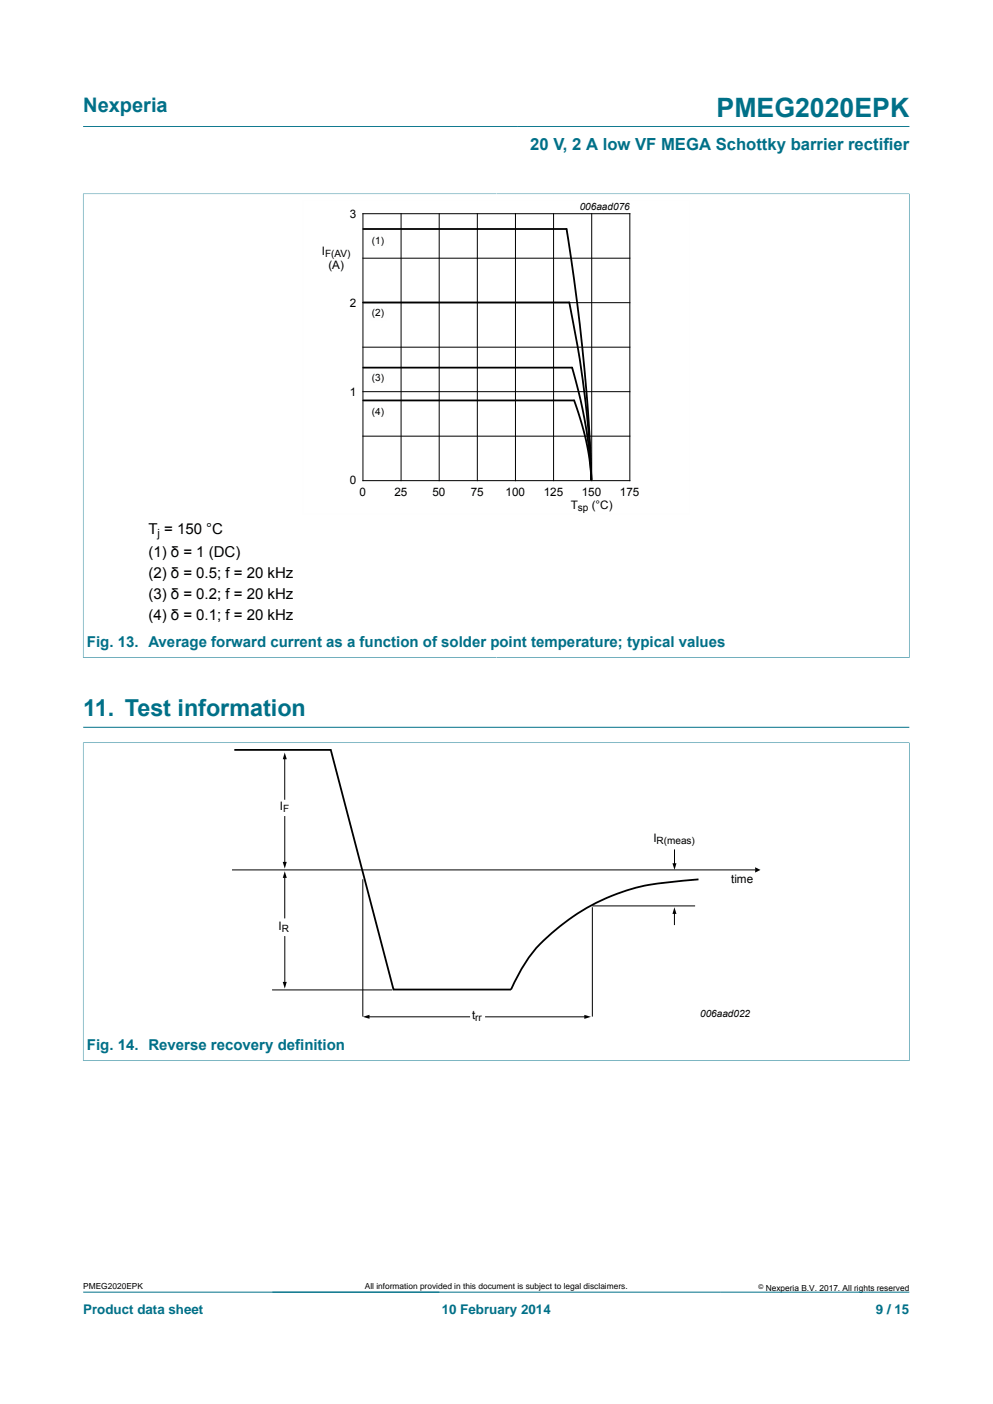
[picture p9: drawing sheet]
<svg xmlns="http://www.w3.org/2000/svg" width="210mm" height="297mm" viewBox="0 0 210 297" stroke-linecap="round" stroke-linejoin="round" font-family="sans-serif">
<defs><g id="words">
<text font-size="5.6" fill="#007088" x="151.5" y="24.8">PMEG2020EPK</text>
<text font-size="4.9" fill="#007088" x="17.6" y="151.4">11. Test information</text>
<text font-size="4.2" fill="#007088" x="17.6" y="23.6">Nexperia</text>
<text font-size="3.5" fill="#007088" x="112.1" y="31.7">20 V, 2 A low VF MEGA Schottky barrier rectifier</text>
<g font-size="3.2">
<text x="31.4" y="113.1">T = 150 °C</text>
<text x="31.4" y="117.9">(1) δ = 1 (DC)</text>
<text x="31.4" y="122.3">(2) δ = 0.5; f = 20 kHz</text>
<text x="31.4" y="126.7">(3) δ = 0.2; f = 20 kHz</text>
<text x="31.4" y="131.1">(4) δ = 0.1; f = 20 kHz</text>
</g>
<g font-size="3.2" fill="#007088">
<text x="18.4" y="137">Fig. 13. Average forward current as a function of solder point temperature; typical values</text>
<text x="18.4" y="222.2">Fig. 14. Reverse recovery definition</text>
</g>
<g font-size="2.8" fill="#007088">
<text x="17.6" y="277.9">Product data sheet</text>
<text x="93.4" y="277.9">10 February 2014</text>
<text x="185.2" y="277.9">9 / 15</text>
</g>
<g font-size="2.5">
<text x="74" y="46">3</text>
<text x="68.1" y="54">I</text>
<text x="69.5" y="56.9">(A)</text>
<text x="74" y="64.9">2</text>
<text x="74" y="83.7">1</text>
<text x="74" y="102.5">0</text>
<text x="76.1" y="105">0</text>
<text x="83.4" y="105">25</text>
<text x="91.5" y="105">50</text>
<text x="99.6" y="105">75</text>
<text x="106.9" y="105">100</text>
<text x="115" y="105">125</text>
<text x="120.7" y="107.6">T</text>
<text x="123" y="105">150</text>
<text x="125.1" y="107.6">(°C)</text>
<text x="131.1" y="105">175</text>
<text x="59.2" y="171.3">I</text>
<text x="138.2" y="178.1">I</text>
<text x="154.6" y="186.8">time</text>
<text x="58.9" y="196.7">I</text>
<text x="99.9" y="215.5">t</text>
</g>
<text font-size="2.4" x="33.3" y="113.7">j</text>
<g font-size="2.1">
<text x="122.6" y="44.4">006aad076</text>
<text x="78.7" y="51.5">(1)</text>
<text x="68.8" y="54.5">F(AV)</text>
<text x="78.7" y="66.9">(2)</text>
<text x="78.7" y="80.6">(3)</text>
<text x="78.7" y="87.7">(4)</text>
<text x="122.2" y="108.1">sp</text>
<text x="59.9" y="171.8">F</text>
<text x="138.9" y="178.5">R(meas)</text>
<text x="59.6" y="197.2">R</text>
<text x="100.5" y="216">rr</text>
<text x="148.1" y="215.2">006aad022</text>
</g>
<g font-size="1.8">
<text x="17.6" y="272.7">PMEG2020EPK</text>
<text x="77.2" y="272.7">All information provided in this document is subject to legal disclaimers.</text>
<text x="161.9" y="273">Nexperia B.V. 2017. All rights reserved</text>
</g>
<text font-size="1.4" x="160.4" y="272.6">©</text>
</g></defs>
<path d="M17.6 26.8h174.7M17.5 41h174.9M17.6 40.9v98.3M192.3 40.9v98.3M17.5 139.1h174.9M17.6 273.3h174.7" fill="none" stroke="#007088" stroke-width=".21"/>
<path d="M76.8 45.2h56.4v56.5h-56.4zM76.8 54.6h56.4M84.8 45.2v56.5M92.9 45.2v56.5M100.9 45.2v56.5M109 45.2v56.5M117.1 45.2v56.5M125.1 45.2v56.5M76.8 64h56.4M76.8 73.4h56.4M76.8 82.9h56.4M76.8 92.3h56.4" fill="none" stroke="#000" stroke-width=".21"/>
<path d="M145.9 42.4h-81.8v66.3h81.8" fill="none" stroke="#fefefe" stroke-width=".21"/>
<path d="M76.8 48.4h43l2.1 14.6 1.4 12.3 1.2 13.8 .5 12.4M76.8 64h43.6l2.1 11 1.1 8.4 1 9.3 .4 8.8M76.8 77.8h44.2l1.8 6.8 1.2 6.1 .7 5.6 .3 5.2M76.8 84.7h44.6l1.6 4.8 1 4.1 .7 4.1 .3 3.8" fill="none" stroke="#000" stroke-width=".38"/>
<g fill="#fefefe">
<path d="M78.1 49.4h3.7v3.1h-3.7z"/>
<path d="M78.1 64.8h3.7v3.1h-3.7z"/>
<path d="M78.1 78.5h3.7v3.1h-3.7z"/>
<path d="M78.1 85.7h3.7v3.1h-3.7z"/>
</g>
<path d="M17.5 157.1h174.9M17.6 153.9h174.7M17.6 157v67.4M192.3 157v67.4M17.5 224.4h174.9" fill="none" stroke="#007088" stroke-width=".21"/>
<path d="M49.6 158.6h20.4l13.2 50.7h24.9a31.4 31.4 0 0 1 11.6-14.3 43.4 43.4 0 0 1 24.1-8.6l3.9-.4" fill="none" stroke="#000" stroke-width=".38"/>
<g fill="none" stroke="#000" stroke-width=".21">
<path d="M60.2 160.3v8.8M60.2 172.7v9.9M142.6 179.8v3.1M49.1 184h110.6M60.2 185.4v8.8M60.2 198.1v9.9M76.7 186v29M125.3 191.9v23.1M125.3 191.6h21.7M142.6 193v2.6M57.5 209.4h25.4M78.1 215.1h21.2"/>
<path d="M102.7 215.1h21.2"/>
</g>
<path d="M60.2 159.2l.4 1.4h-.8zM59.8 182.3h.8l-.4 1.4zM60.2 184.3l.5 1.4h-.9zM142.2 182.6h.9l-.5 1.4zM142.6 191.9l.5 1.4h-.9zM159.7 183.5l1.1 .5-1.1 .6zM59.8 207.7h.8l-.4 1.4zM76.7 215.1l1.4-.4v.8zM123.6 214.7l1.4 .4-1.4 .4z" fill="#000"/>
<use href="#words"/>
</svg>
